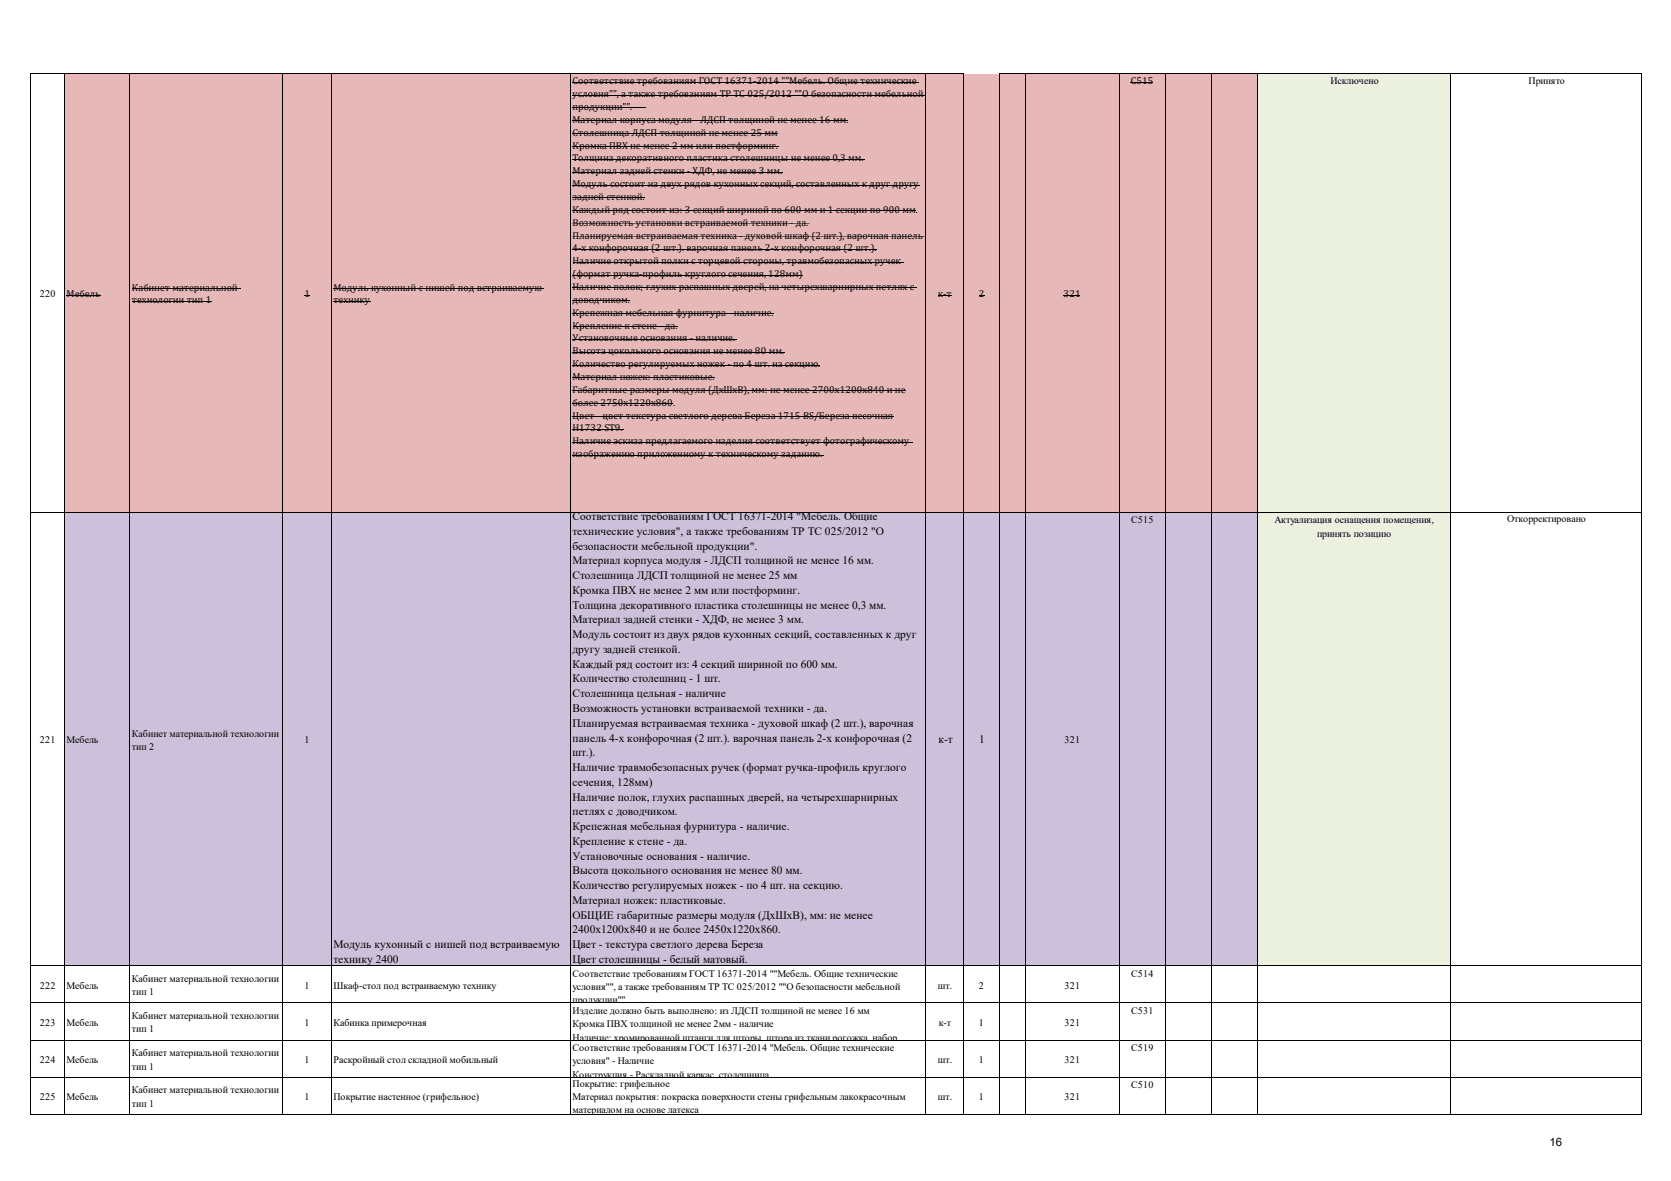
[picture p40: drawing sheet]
<svg xmlns="http://www.w3.org/2000/svg" width="297mm" height="210mm" viewBox="0 0 297 210" stroke-linecap="round" stroke-linejoin="round" font-family="sans-serif">
<defs><g id="words">
<g font-size="2">
<text x="101.8" y="92.5">Cоответствие требованиям ГОСТ 16371-2014 &quot;Мебель. Общие</text>
<text x="101.8" y="95.1">технические условия&quot;, а также требованиям ТР ТС 025/2012 &quot;О</text>
<text x="101.8" y="97.7">безопасности мебельной продукции&quot;.</text>
<text x="101.8" y="100.3">Материал корпуса модуля - ЛДСП толщиной не менее 16 мм.</text>
<text x="101.8" y="103">Столешница ЛДСП толщиной не менее 25 мм</text>
<text x="101.8" y="105.6">Кромка ПВХ не менее 2 мм или постформинг.</text>
<text x="101.8" y="108.2">Толщина декоративного пластика столешницы не менее 0,3 мм.</text>
<text x="101.8" y="110.8">Материал задней стенки - ХДФ, не менее 3 мм.</text>
<text x="101.8" y="113.5">Модуль состоит из двух рядов кухонных секций, составленных к друг</text>
<text x="101.8" y="116.1">другу задней стенкой.</text>
<text x="101.8" y="118.7">Каждый ряд состоит из: 4 секций шириной по 600 мм.</text>
<text x="101.8" y="121.3">Количество столешниц - 1 шт.</text>
<text x="101.8" y="124">Столешница цельная - наличие</text>
<text x="101.8" y="126.6">Возможность установки встраиваемой техники - да.</text>
<text x="101.8" y="129.2">Планируемая встраиваемая техника - духовой шкаф (2 шт.), варочная</text>
<text x="101.8" y="131.8">панель 4-х конфорочная (2 шт.). варочная панель 2-х конфорочная (2</text>
<text x="101.8" y="134.5">шт.).</text>
<text x="101.8" y="137.1">Наличие травмобезопасных ручек (формат ручка-профиль круглого</text>
<text x="166.8" y="132.1">к-т</text>
<text x="174.1" y="132.1">1</text>
<text x="101.8" y="139.7">сечения, 128мм)</text>
<text x="101.8" y="142.3">Наличие полок, глухих распашных дверей, на четырехшарнирных</text>
<text x="101.8" y="145">петлях с доводчиком.</text>
<text x="101.8" y="147.6">Крепежная мебельная фурнитура - наличие.</text>
<text x="101.8" y="150.2">Крепление к стене - да.</text>
<text x="101.8" y="152.8">Установочные основания - наличие.</text>
<text x="101.8" y="155.5">Высота цокольного основания не менее 80 мм.</text>
<text x="101.8" y="158.1">Количество регулируемых ножек - по 4 шт. на секцию.</text>
<text x="101.8" y="160.7">Материал ножек: пластиковые.</text>
<text x="101.8" y="163.3">ОБЩИЕ габаритные размеры модуля (ДхШхВ), мм: не менее</text>
<text x="101.8" y="166">2400х1200х840 и не более 2450х1220х860.</text>
<text x="59.3" y="168.6">Модуль кухонный с нишей под встраиваемую</text>
<text x="59.3" y="171.2">технику 2400</text>
<text x="101.8" y="171.2">Цвет столешницы - белый матовый.</text>
<text x="101.8" y="168.6">Цвет - текстура светлого дерева Береза</text>
<text x="275.4" y="203.8">16</text>
</g>
<g font-size="1.8">
<text x="101.8" y="15">Cоответствие требованиям ГОСТ 16371-2014 &quot;&quot;Мебель. Общие технические</text>
<text x="101.8" y="17.3">условия&quot;&quot;, а также требованиям ТР ТС 025/2012 &quot;&quot;О безопасности мебельной</text>
<text x="201" y="15">С515</text>
<text x="236.5" y="14.9">Исключено</text>
<text x="271.7" y="14.9">Принято</text>
<text x="101.8" y="19.6">продукции&quot;&quot;.</text>
<text x="101.8" y="21.8">Материал корпуса модуля - ЛДСП толщиной не менее 16 мм.</text>
<text x="101.8" y="24.1">Столешница ЛДСП толщиной не менее 25 мм</text>
<text x="101.8" y="26.4">Кромка ПВХ не менее 2 мм или постформинг.</text>
<text x="101.8" y="28.7">Толщина декоративного пластика столешницы не менее 0,3 мм.</text>
<text x="101.8" y="31">Материал задней стенки - ХДФ, не менее 3 мм.</text>
<text x="101.8" y="33.3">Модуль состоит из двух рядов кухонных секций, составленных к друг другу</text>
<text x="101.8" y="35.6">задней стенкой.</text>
<text x="101.8" y="37.9">Каждый ряд состоит из: 3 секций шириной по 600 мм и 1 секции по 900 мм.</text>
<text x="101.8" y="40.1">Возможность установки встраиваемой техники - да.</text>
<text x="101.8" y="47">Наличие открытой полки с торцевой стороны, травмобезопасных ручек</text>
<text x="101.8" y="42.4">Планируемая встраиваемая техника - духовой шкаф (2 шт.), варочная панель</text>
<text x="101.8" y="44.7">4-х конфорочная (2 шт.). варочная панель 2-х конфорочная (2 шт.).</text>
<text x="7.1" y="52.8">220</text>
<text x="11.8" y="52.8">Мебель</text>
<text x="23.4" y="51.7">Кабинет материальной</text>
<text x="23.4" y="53.9">технологии тип 1</text>
<text x="54.1" y="52.8">1</text>
<text x="59.3" y="51.7">Модуль кухонный с нишей под встраиваемую</text>
<text x="59.3" y="53.9">технику</text>
<text x="101.8" y="53.9">доводчиком.</text>
<text x="101.8" y="51.6">Наличие полок; глухих распашных дверей, на четырехшарнирных петлях с</text>
<text x="101.8" y="49.3">(формат ручка-профиль круглого сечения, 128мм)</text>
<text x="166.7" y="52.8">к-т</text>
<text x="174" y="52.8">2</text>
<text x="189.1" y="52.8">321</text>
<text x="101.8" y="58.4">Крепление к стене - да.</text>
<text x="101.8" y="56.1">Крепежная мебельная фурнитура - наличие.</text>
<text x="101.8" y="63">Высота цокольного основания не менее 80 мм.</text>
<text x="101.8" y="65.3">Количество регулируемых ножек - по 4 шт. на секцию.</text>
<text x="101.8" y="60.7">Установочные основания - наличие.</text>
<text x="101.8" y="67.6">Материал ножек: пластиковые.</text>
<text x="101.8" y="69.9">Габаритные размеры модуля (ДхШхВ), мм: не менее 2700х1200х840 и не</text>
<text x="101.8" y="72.1">более 2750х1220х860.</text>
<text x="101.8" y="74.4">Цвет - цвет текстура светлого дерева Береза 1715 BS/Береза песочная</text>
<text x="101.8" y="76.7">H1732 ST9.</text>
<text x="101.8" y="79">Наличие эскиза предлагаемого изделия соответствует фотографическому</text>
<text x="101.8" y="81.3">изображению приложенному к техническому заданию.</text>
<text x="201.1" y="93.1">С515</text>
<text x="226.6" y="93.1">Актуализация оснащения помещения,</text>
<text x="234.1" y="95.4">принять позицию</text>
<text x="267.9" y="92.9">Откорректировано</text>
<text x="23.4" y="131">Кабинет материальной технологии</text>
<text x="7.1" y="132.2">221</text>
<text x="11.8" y="132.2">Мебель</text>
<text x="23.4" y="133.4">тип 2</text>
<text x="54.1" y="132.2">1</text>
<text x="189.2" y="132.2">321</text>
<text x="101.8" y="173.7">Cоответствие требованиям ГОСТ 16371-2014 &quot;&quot;Мебель. Общие технические</text>
<text x="201.1" y="173.7">С514</text>
<text x="7.1" y="175.8">222</text>
<text x="11.8" y="175.8">Мебель</text>
<text x="23.4" y="174.6">Кабинет материальной технологии</text>
<text x="23.4" y="177">тип 1</text>
<text x="54.1" y="175.8">1</text>
<text x="59.3" y="175.8">Шкаф-стол под встраиваемую технику</text>
<text x="101.8" y="178.4">продукции&quot;&quot;</text>
<text x="101.8" y="176">условия&quot;&quot;, а также требованиям ТР ТС 025/2012 &quot;&quot;О безопасности мебельной</text>
<text x="166.7" y="175.8">шт.</text>
<text x="174" y="175.8">2</text>
<text x="189.2" y="175.8">321</text>
<text x="7.1" y="182.4">223</text>
<text x="11.8" y="182.4">Мебель</text>
<text x="23.4" y="181.2">Кабинет материальной технологии</text>
<text x="23.4" y="183.6">тип 1</text>
<text x="54.1" y="182.4">1</text>
<text x="59.3" y="182.4">Кабинка примерочная</text>
<text x="101.8" y="185">Наличие: хромированной штанги для шторы, штора из ткани рогожка, набор</text>
<text x="101.8" y="180.3">Изделие должно быть выполнено: из ЛДСП толщиной не менее 16 мм</text>
<text x="101.8" y="182.6">Кромка ПВХ толщиной не менее 2мм - наличие</text>
<text x="166.9" y="182.4">к-т</text>
<text x="174" y="182.4">1</text>
<text x="189.2" y="182.4">321</text>
<text x="201.1" y="180.3">С531</text>
<text x="7.1" y="189">224</text>
<text x="11.8" y="189">Мебель</text>
<text x="23.4" y="187.8">Кабинет материальной технологии</text>
<text x="23.4" y="190.2">тип 1</text>
<text x="54.1" y="189">1</text>
<text x="59.3" y="189">Раскройный стол складной мобильный</text>
<text x="101.8" y="186.9">Cоответствие требованиям ГОСТ 16371-2014 &quot;Мебель. Общие технические</text>
<text x="101.8" y="189.2">условия&quot; - Наличие</text>
<text x="101.8" y="191.6">Конструкция - Раскладной каркас столешница</text>
<text x="166.7" y="189">шт.</text>
<text x="174" y="189">1</text>
<text x="189.2" y="189">321</text>
<text x="201.1" y="186.9">С519</text>
<text x="7.1" y="195.6">225</text>
<text x="11.8" y="195.6">Мебель</text>
<text x="23.4" y="194.4">Кабинет материальной технологии</text>
<text x="23.4" y="196.8">тип 1</text>
<text x="54.1" y="195.6">1</text>
<text x="59.3" y="195.6">Покрытие настенное (грифельное)</text>
<text x="101.8" y="193.2">Покрытие: грифельное</text>
<text x="101.8" y="195.6">Материал покрытия: покраска поверхности стены грифельным лакокрасочным</text>
<text x="101.8" y="198">материалом на основе латекса</text>
<text x="166.7" y="195.6">шт.</text>
<text x="174" y="195.6">1</text>
<text x="189.2" y="195.6">321</text>
<text x="201.1" y="193.5">С510</text>
</g>
</g></defs>
<path d="M11.4 13.3h212.2v77.9h-212.2z" fill="#e6b8b7"/>
<path d="M223.5 13.3h34.4v77.9h-34.4z" fill="#ebf1de"/>
<path d="M11.4 91.1h212.2v80.7h-212.2z" fill-rule="evenodd" fill="#ccc0da"/>
<path d="M223.5 91.1h34.4v80.7h-34.4z" fill-rule="evenodd" fill="#ebf1de"/>
<g fill="none" stroke="#000" stroke-width=".18">
<path d="M5.5 13v185.2M5.6 13.1h165.8M11.4 13.2v185M23 13.2v185M50.3 13.2v185M58.8 13.2v185M101.3 13.2v185M101.8 14.6h61.5M101.8 16.9h62.6M101.8 19.2h13M164.6 13.2v185M171.3 13.2v185"/>
<path d="M177.6 13v185.2M177.7 13.1h114.1M182.2 13.2v185M199 13.2v185M201 14.6h3.9M207.1 13.2v185M215.3 13.2v185M223.5 13.2v185M257.8 13.2v185M291.8 13.2v185M101.8 21.5h48.9M101.8 23.8h36.5"/>
<path d="M101.8 26h36.6M101.8 28.3h52M101.8 30.6h37.4M101.8 32.9h61.7M101.8 35.2h12.9M101.8 37.5h61.1M101.8 39.8h42.1M11.8 52.5h6.1M23.4 51.3h19.4M23.4 53.6h14.2M59.3 51.3h37.4M59.3 53.6h6.5"/>
<path d="M101.8 55.8h35.8M101.8 58h18.6M101.8 42h62.6M101.8 44.3h54.1M101.8 46.6h58.8M101.8 48.9h40.9M101.8 51.2h61.1M101.8 53.5h10.2M166.7 52.5h2.5M189.1 52.5h2.9M101.8 60.3h29.1M101.8 62.6h37.8"/>
<path d="M101.8 64.9h44M101.8 67.2h25.3M101.8 69.5h59.2M101.8 71.8h17.9M101.8 74h57.1M101.8 76.3h9.2M101.8 78.6h60.6M5.6 91.1h286.2M101.8 80.9h44.7M5.6 171.7h286.2M5.6 178.3h286.2M5.6 184.9h286.2"/>
<path d="M5.6 191.5h286.2M5.6 198.1h286.2"/>
</g>
<path d="M54.1 52.4l1 .1zM174 52.4l1 .1z" fill="#000"/>
<use href="#words"/>
</svg>
